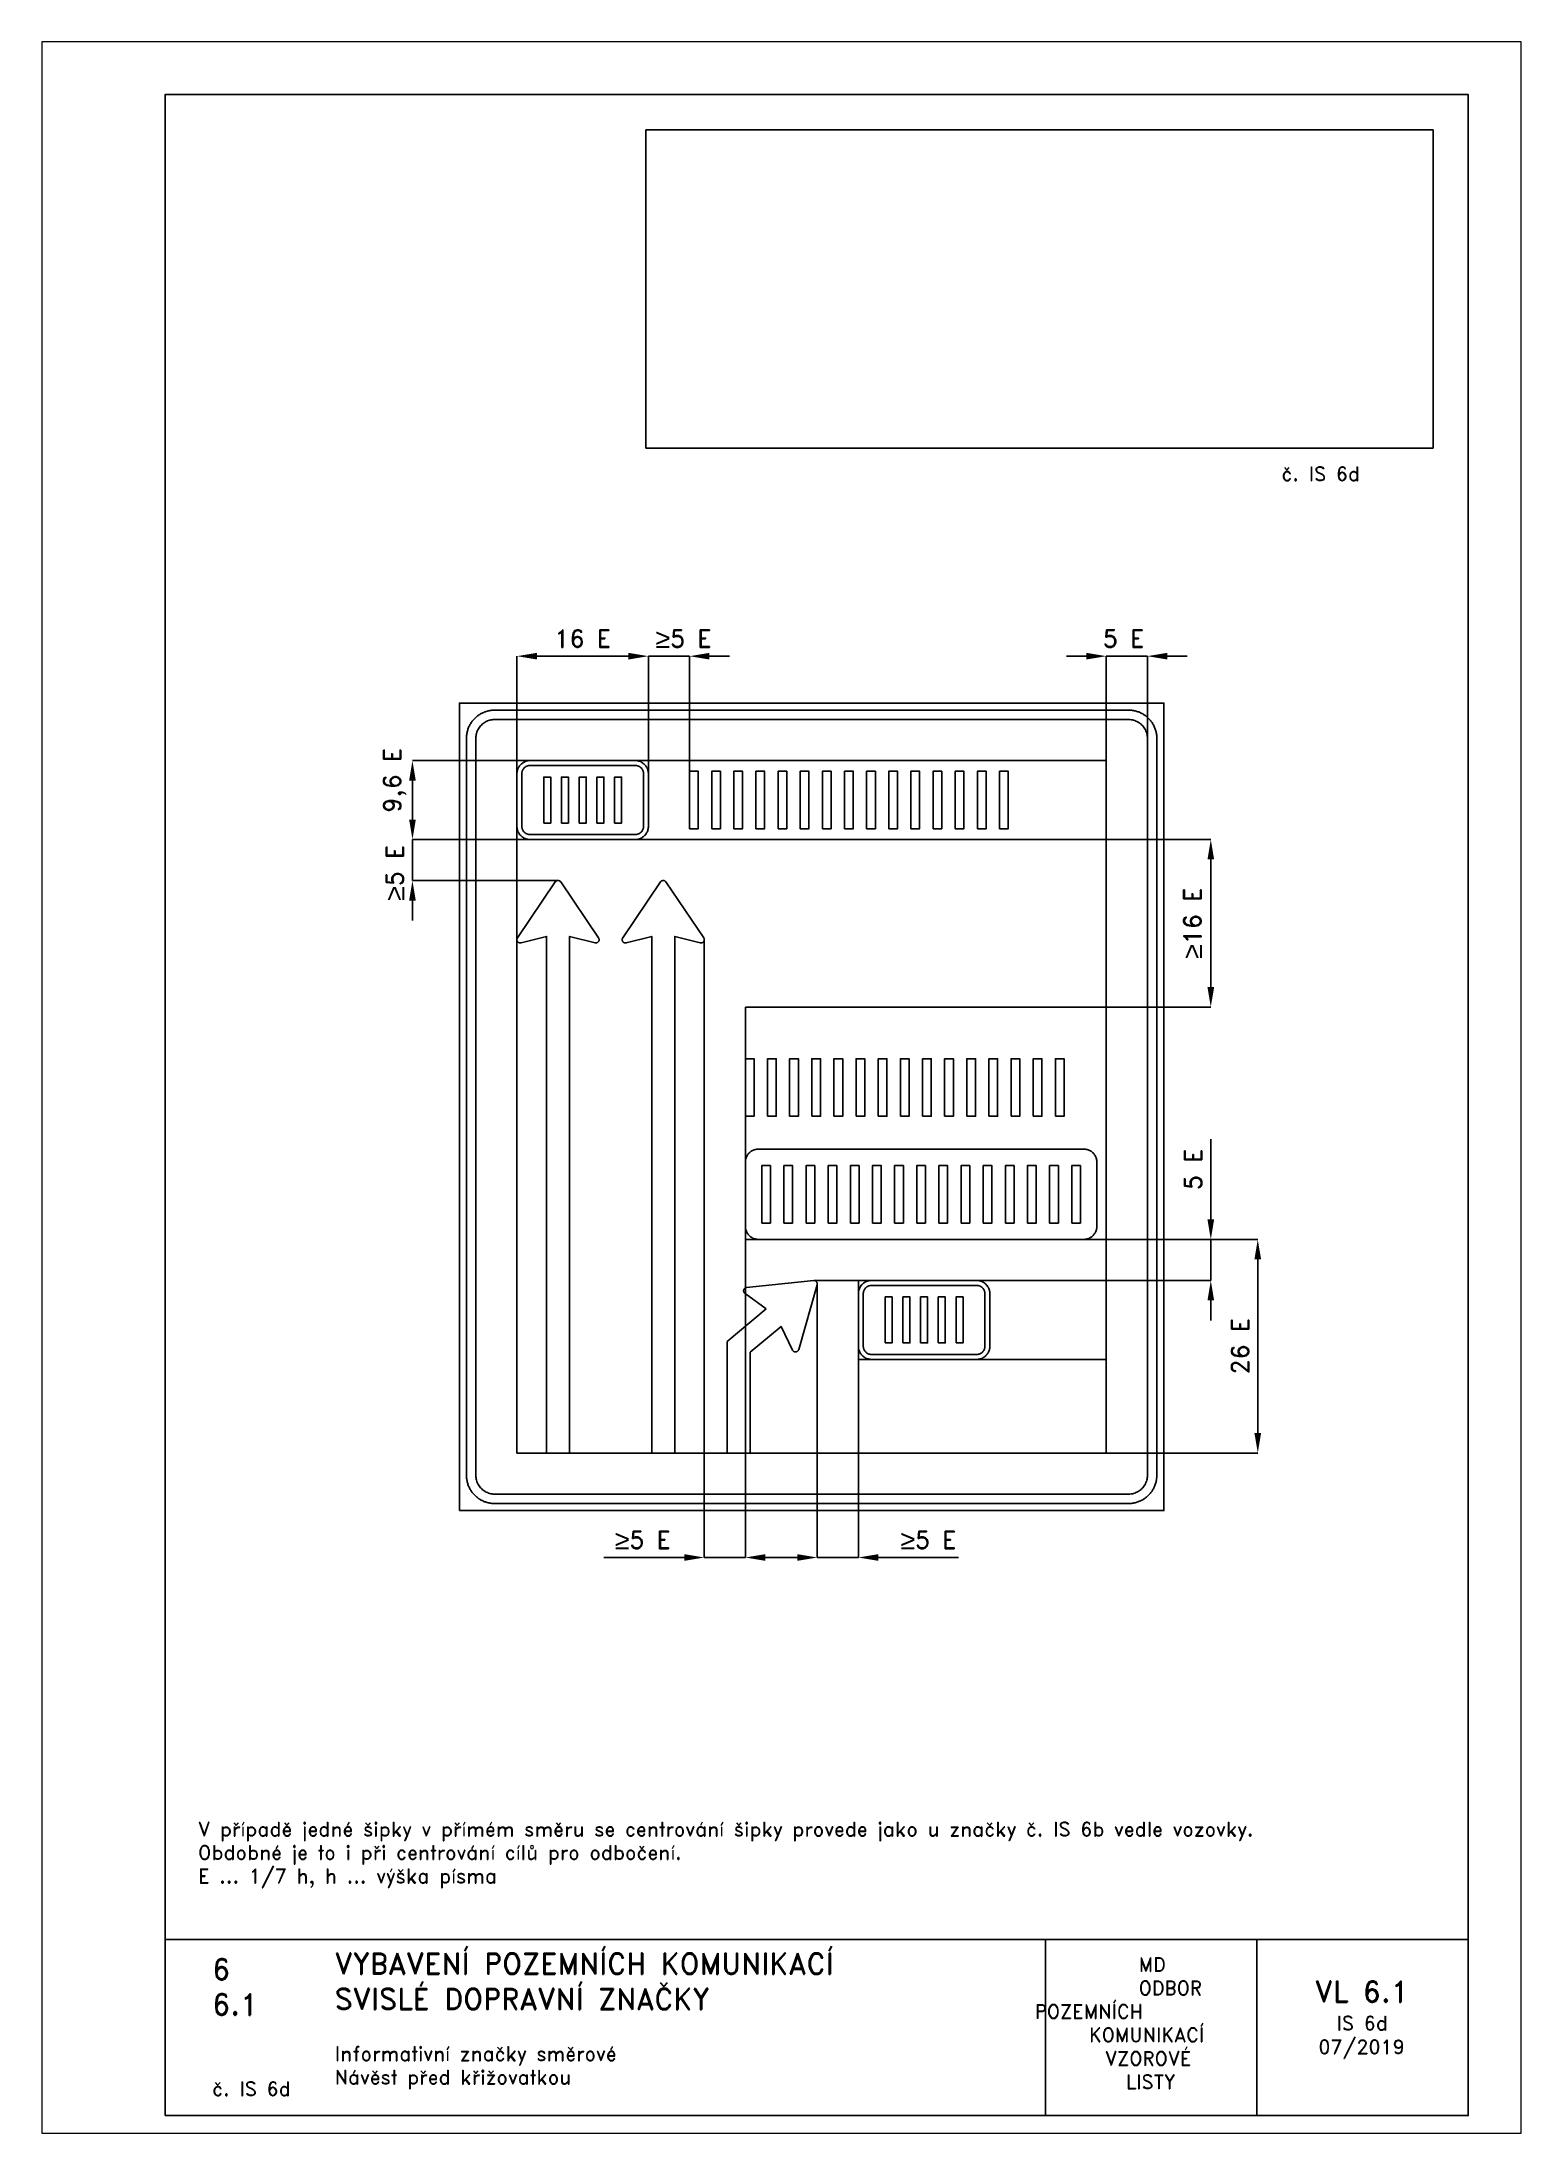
# Paper-space layout 'IS 6d' of a CAD drawing. Header units: millimetres. Extents: x 0 to 210, y 0 to 297.
# The model-space entities are those that its viewports show. They can reach past a viewport. Long polylines and large blocks are cut down to what shows.
import ezdxf

# ---------------------------------------------------------------- set-up
doc = ezdxf.new("R2010")
doc.units = ezdxf.units.MM
doc.header["$LTSCALE"] = 5
doc.linetypes.add('ČÁRKOVANÁX2', pattern=[1.5, 1, -0.5])
for name, color, linetype in [('Kóty', 2, 'Continuous'), ('Rozpiska', 7, 'Continuous'), ('Značka', 7, 'Continuous')]:
    doc.layers.add(name, color=color, linetype=linetype)
doc.layers.add('Rámeček', color=6, linetype='Continuous', plot=False)
doc.styles.get("Standard").update_dxf_attribs({"font": 'romand.shx', "height": 75})
doc.dimstyles.get("Standard").update_dxf_attribs({"dimtxt": 75, "dimasz": 85, "dimexe": 0.18, "dimexo": 0.0625, "dimgap": 37.5, "dimtad": 1, "dimdec": 0, "dimzin": 0, "dimdsep": 46, "dimtxsty": 'Standard', "dimcen": 0.09, "dimadec": 0, "dimazin": 0, "dimtfac": 1, "dimtdec": 0, "dimtofl": 0, "dimtmove": 0, "dimatfit": 3, "dimfxl": 1, "dimtolj": 1, "dimtzin": 0, "dimarcsym": 0})
picture_1 = doc.add_image_def('image1.png', size_in_pixel=(1320, 534))

psp = doc.layouts.new('IS 6d')

# ---------------------------------------------------------------- texts
at = {"layer": 'Rozpiska', "color": 7, "attachment_point": 1}
for s, width, heights, insert, char_height in [('č. IS 6d', 13.0907, [0], (175.97, 236.65), 2), ('V případě jedné šipky v přímém směru se centrování šipky provede jako u značky č. IS 6b vedle vozovky. Obdobné je to i při centrování cílů pro odbočení.{\\H1.83333x; }\\PE ... 1/7 h, h ... výška písma{\\H1.74603x; }', 175.3595, [0], (22.18, 44.19), 2), ('6', 149.0422, [0], (24.17, 24.77), 3), ('{\\C6;VYBAVENÍ POZEMNÍCH KOMUNIKACÍ\\P}SVISLÉ DOPRAVNÍ ZNAČKY{\\H1.34524x; }', 149.0422, [0], (41.56, 25.56), 3), ('\\pi14.7414;{\\C6;MD\\P\\pi2.36044;}ODBOR POZEMNÍCH{\\H1.57143x; }\\P\\pi7.69378;KOMUNIKACÍ{\\H1.5x; }\\P\\pi9.97949;{\\C6;VZOROVÉ\\H1.47619x; \\H0.67742x;\\P\\pi12.93187;LISTY\\H1.26984x; }', 33.1018, [0], (140.95, 24.95), 2), ('\\pi1.03113;{\\H1.5x;\\C6;VL 6.1\\P\\pi4.12635;\\H0.66667x;IS 6d\\H1.66666x; \\H0.6x;\\P\\pi1.5549;07/2019\\H1.80159x; }', 16.0623, [0], (179.66, 21.61), 2), ('6.1', 149.0422, [0], (24.17, 19.78), 3), ('{\\C6;Informativní značky směrové\\P}Návěst před křižovatkou{\\H1.83333x; }', 149.0422, [0], (41.56, 12.29), 2), ('{\\C6;č. IS 6d}', 18.3305, [2.67], (24.18, 7.29), 2)]:
    psp.add_mtext_dynamic_manual_height_columns(s, width=width, gutter_width=100, heights=heights, dxfattribs=dict(at, insert=insert, char_height=char_height))

msp = doc.modelspace()

# ---------------------------------------------------------------- texts
at = {"layer": 'Kóty', "char_height": 75, "attachment_point": 5}
for s, insert in [('\\A1;16 E', (849.1, 4136.9)), ('{\\fArial|b0|i0|c238|p34;\\H1.08333x;≥\\A1;\\Fromand|c238;\\H0.92308x;5 E}', (1278.7, 4136.9)), ('\\A1;5 E', (3152.9, 4136.9)), ('{\\fArial|b0|i0|c238|p34;\\H1.08333x;≥\\A1;\\Fromand|c238;\\H0.92308x;5 E}', (1105.3, 296.9)), ('{\\fArial|b0|i0|c238|p34;\\H1.08333x;≥\\A1;\\Fromand|c238;\\H0.92308x;5 E}', (2321.7, 296.9))]:
    msp.add_mtext(s, dxfattribs=dict(at, insert=insert))
at = {"layer": 'Kóty', "char_height": 75, "attachment_point": 5, "rotation": 90}
for s, insert in [('\\A1;9,6 E', (49.1, 3533.4)), ('{\\fArial|b0|i0|c238|p34;\\H1.08333x;≥\\A1;\\Fromand|c238;\\H0.92308x;5 E}', (49.1, 3138.9)), ('\\A1;5 E', (3449.1, 1875.5))]:
    msp.add_mtext(s, dxfattribs=dict(at, insert=insert))

# ---------------------------------------------------------------- blocks, each defined once
blk = doc.blocks.new('*D0')
at = {"layer": 'Defpoints', "color": 0, "transparency": 16777216}
for p in [(3079.1, 3280.9), (3079.1, 2567.2), (3524.1, 2567.2)]:
    blk.add_point(p, dxfattribs=at)
at = {"layer": 'Kóty', "color": 0, "lineweight": -2, "transparency": 16777216}
for p, q in [((3079.2, 3280.9), (3524.3, 3280.9)), ((3524.1, 3195.9), (3524.1, 2652.2)), ((3079.2, 2567.2), (3524.3, 2567.2))]:
    blk.add_line(p, q, dxfattribs=at)
at = {"layer": 'Kóty', "color": 0, "transparency": 16777216}
for points in [[(3509.9, 3195.9), (3538.3, 3195.9), (3524.1, 3280.9)], [(3509.9, 2652.2), (3538.3, 2652.2), (3524.1, 2567.2)]]:
    blk.add_solid(points, dxfattribs=at)
at = {"layer": 'Kóty', "color": 0, "transparency": 16777216, "insert": (3446, 2924), "char_height": 75, "attachment_point": 5, "rotation": 90}
blk.add_mtext('\\A1;{\\fArial|b0|i0|c238|p34;\\H1.08333x;≥}16 E', dxfattribs=at)
blk = doc.blocks.new('*D1')
at = {"layer": 'Defpoints', "color": 0, "transparency": 16777216}
for p in [(3079.1, 1576.9), (3079.1, 666.9), (3724.1, 666.9)]:
    blk.add_point(p, dxfattribs=at)
at = {"layer": 'Kóty', "color": 0, "lineweight": -2, "transparency": 16777216}
for p, q in [((3079.2, 1576.9), (3724.3, 1576.9)), ((3724.1, 1491.9), (3724.1, 751.9)), ((3079.2, 666.9), (3724.3, 666.9))]:
    blk.add_line(p, q, dxfattribs=at)
at = {"layer": 'Kóty', "color": 0, "transparency": 16777216}
for points in [[(3709.9, 1491.9), (3738.3, 1491.9), (3724.1, 1576.9)], [(3709.9, 751.9), (3738.3, 751.9), (3724.1, 666.9)]]:
    blk.add_solid(points, dxfattribs=at)
at = {"layer": 'Kóty', "color": 0, "transparency": 16777216, "insert": (3649.1, 1121.9), "char_height": 75, "attachment_point": 5, "rotation": 90}
blk.add_mtext('\\A1;26 E', dxfattribs=at)

# ---------------------------------------------------------------- dimensions: what is measured, and where the dimension line sits
at = {"layer": 'Kóty'}
for base, p1, p2, text, picture, middle in [((3524.1, 2567.2), (3079.1, 3280.9), (3079.1, 2567.2), '{\\fArial|b0|i0|c238|p34;\\H1.08333x;≥}16 E', '*D0', (3446, 2924)), ((3724.1, 666.9), (3079.1, 1576.9), (3079.1, 666.9), '26 E', '*D1', (3649.1, 1121.9))]:
    dim = msp.add_linear_dim(base=base, p1=p1, p2=p2, angle=90, text=text, dimstyle='Standard', dxfattribs=at)
    dim.commit()
    dim.dimension.update_dxf_attribs({"geometry": picture, "text_midpoint": middle})

# ---------------------------------------------------------------- linework, layer by layer
at = {"layer": 'Kóty'}
for p, q in [((569.1, 3617), (569.1, 4062.1)), ((569.1, 3534.7), (569.1, 4062.1)), ((654.1, 4061.9), (739.1, 4061.9)), ((654.1, 4061.9), (1044.1, 4061.9)), ((1044.1, 4061.9), (959.1, 4061.9)), ((1129.1, 3541.2), (1129.1, 4062.1)), ((1129.1, 3534.7), (1129.1, 4062.1)), ((1304.1, 3541.2), (1304.1, 4062.1)), ((1474.1, 4061.9), (1389.1, 4061.9)), ((2909.1, 4061.9), (2994.1, 4061.9)), ((3079.1, 3617), (3079.1, 4062.1)), ((3254.1, 3659), (3254.1, 4062.1)), ((3339.1, 4061.9), (3424.1, 4061.9)), ((652.8, 3616.9), (123.9, 3616.9)), ((124.1, 3365.9), (124.1, 3531.9)), ((124.1, 3450.9), (124.1, 3365.9)), ((652.8, 3280.9), (123.9, 3280.9)), ((652.8, 3280.9), (123.9, 3280.9)), ((745.7, 3105.7), (123.9, 3105.5)), ((124.1, 3020.5), (124.1, 2935.5)), ((1366.9, 2852), (1366.9, 221.7)), ((3524.1, 1661.9), (3524.1, 2004.1)), ((1541.9, 1668.5), (1541.9, 221.7)), ((3079.2, 1576.9), (3524.3, 1576.9)), ((1838.3, 1401.4), (3524.3, 1401.9)), ((1848.4, 1387.8), (1848.4, 221.7)), ((3524.1, 1316.9), (3524.1, 1231.9)), ((2023.1, 1065.8), (2023.1, 221.7)), ((1281.9, 221.9), (939.8, 221.9)), ((1626.9, 221.9), (1711.9, 221.9)), ((1763.4, 221.9), (1678.4, 221.9)), ((2108.1, 221.9), (2450.3, 221.9))]:
    msp.add_line(p, q, dxfattribs=at)
for points in [[(1129.1, 4061.9), (1304.1, 4061.9)], [(3079.1, 4061.9), (3254.1, 4061.9)], [(124.1, 3105.5), (124.1, 3280.9)], [(3524.1, 1401.9), (3524.1, 1576.9)], [(1366.9, 221.9), (1541.9, 221.9)], [(1848.4, 221.9), (2023.1, 221.9)]]:
    msp.add_lwpolyline(points, dxfattribs=at)
for points in [[(654.1, 4076.1), (654.1, 4047.7), (569.1, 4061.9)], [(654.1, 4076.1), (654.1, 4047.7), (569.1, 4061.9)], [(1044.1, 4076.1), (1044.1, 4047.7), (1129.1, 4061.9)], [(1044.1, 4076.1), (1044.1, 4047.7), (1129.1, 4061.9)], [(1389.1, 4076.1), (1389.1, 4047.7), (1304.1, 4061.9)], [(2994.1, 4076.1), (2994.1, 4047.7), (3079.1, 4061.9)], [(3339.1, 4076.1), (3339.1, 4047.7), (3254.1, 4061.9)], [(109.9, 3531.9), (138.3, 3531.9), (124.1, 3616.9)], [(109.9, 3365.9), (138.3, 3365.9), (124.1, 3280.9)], [(109.9, 3365.9), (138.3, 3365.9), (124.1, 3280.9)], [(109.9, 3020.5), (138.3, 3020.5), (124.1, 3105.5)], [(3509.9, 1661.9), (3538.3, 1661.9), (3524.1, 1576.9)], [(3509.9, 1316.9), (3538.3, 1316.9), (3524.1, 1401.9)], [(1281.9, 236.1), (1281.9, 207.7), (1366.9, 221.9)], [(1626.9, 236.1), (1626.9, 207.7), (1541.9, 221.9)], [(1763.4, 236.1), (1763.4, 207.7), (1848.4, 221.9)], [(2108.1, 236.1), (2108.1, 207.7), (2023.1, 221.9)]]:
    msp.add_solid(points, dxfattribs=at)
at = {"layer": 'Značka', "color": 5}
for points in [[(324.1, 421.9), (324.1, 3861.9), (3324.1, 3861.9), (3324.1, 421.9), (324.1, 421.9)], [(1304.1, 3326.4), (1304.1, 3571.4), (1341.2, 3571.4), (1341.2, 3326.4), (1304.1, 3326.4)], [(1398.4, 3326.4), (1398.4, 3571.4), (1435.5, 3571.4), (1435.5, 3326.4), (1398.4, 3326.4)], [(1492.7, 3326.4), (1492.7, 3571.4), (1529.8, 3571.4), (1529.8, 3326.4), (1492.7, 3326.4)], [(1587, 3326.4), (1587, 3571.4), (1624.1, 3571.4), (1624.1, 3326.4), (1587, 3326.4)], [(1681.3, 3326.4), (1681.3, 3571.4), (1718.4, 3571.4), (1718.4, 3326.4), (1681.3, 3326.4)], [(1775.6, 3326.4), (1775.6, 3571.4), (1812.7, 3571.4), (1812.7, 3326.4), (1775.6, 3326.4)], [(1869.9, 3326.4), (1869.9, 3571.4), (1907, 3571.4), (1907, 3326.4), (1869.9, 3326.4)], [(1964.2, 3326.4), (1964.2, 3571.4), (2001.3, 3571.4), (2001.3, 3326.4), (1964.2, 3326.4)], [(2058.5, 3326.4), (2058.5, 3571.4), (2095.6, 3571.4), (2095.6, 3326.4), (2058.5, 3326.4)], [(2152.8, 3326.4), (2152.8, 3571.4), (2189.9, 3571.4), (2189.9, 3326.4), (2152.8, 3326.4)], [(2247.1, 3326.4), (2247.1, 3571.4), (2284.2, 3571.4), (2284.2, 3326.4), (2247.1, 3326.4)], [(2341.4, 3326.4), (2341.4, 3571.4), (2378.5, 3571.4), (2378.5, 3326.4), (2341.4, 3326.4)], [(2435.7, 3326.4), (2435.7, 3571.4), (2472.8, 3571.4), (2472.8, 3326.4), (2435.7, 3326.4)], [(2530, 3326.4), (2530, 3571.4), (2567.1, 3571.4), (2567.1, 3326.4), (2530, 3326.4)], [(2624.3, 3326.4), (2624.3, 3571.4), (2661.4, 3571.4), (2661.4, 3326.4), (2624.3, 3326.4)], [(683.4, 3350.9), (683.4, 3546.9), (713.1, 3546.9), (713.1, 3350.9), (683.4, 3350.9)], [(758.8, 3350.9), (758.8, 3546.9), (788.5, 3546.9), (788.5, 3350.9), (758.8, 3350.9)], [(834.2, 3350.9), (834.2, 3546.9), (864, 3546.9), (864, 3350.9), (834.2, 3350.9)], [(909.7, 3350.9), (909.7, 3546.9), (939.4, 3546.9), (939.4, 3350.9), (909.7, 3350.9)], [(985.1, 3350.9), (985.1, 3546.9), (1014.8, 3546.9), (1014.8, 3350.9), (985.1, 3350.9)], [(1541.9, 2101.9), (1541.9, 2346.9), (1579.1, 2346.9), (1579.1, 2101.9), (1541.9, 2101.9)], [(1636.2, 2101.9), (1636.2, 2346.9), (1673.4, 2346.9), (1673.4, 2101.9), (1636.2, 2101.9)], [(1730.5, 2101.9), (1730.5, 2346.9), (1767.7, 2346.9), (1767.7, 2101.9), (1730.5, 2101.9)], [(1824.8, 2101.9), (1824.8, 2346.9), (1862, 2346.9), (1862, 2101.9), (1824.8, 2101.9)], [(1919.1, 2101.9), (1919.1, 2346.9), (1956.3, 2346.9), (1956.3, 2101.9), (1919.1, 2101.9)], [(2013.4, 2101.9), (2013.4, 2346.9), (2050.6, 2346.9), (2050.6, 2101.9), (2013.4, 2101.9)], [(2107.7, 2101.9), (2107.7, 2346.9), (2144.9, 2346.9), (2144.9, 2101.9), (2107.7, 2101.9)], [(2202, 2101.9), (2202, 2346.9), (2239.2, 2346.9), (2239.2, 2101.9), (2202, 2101.9)], [(2296.3, 2101.9), (2296.3, 2346.9), (2333.5, 2346.9), (2333.5, 2101.9), (2296.3, 2101.9)], [(2390.6, 2101.9), (2390.6, 2346.9), (2427.8, 2346.9), (2427.8, 2101.9), (2390.6, 2101.9)], [(2484.9, 2101.9), (2484.9, 2346.9), (2522.1, 2346.9), (2522.1, 2101.9), (2484.9, 2101.9)], [(2579.2, 2101.9), (2579.2, 2346.9), (2616.4, 2346.9), (2616.4, 2101.9), (2579.2, 2101.9)], [(2673.5, 2101.9), (2673.5, 2346.9), (2710.7, 2346.9), (2710.7, 2101.9), (2673.5, 2101.9)], [(2767.8, 2101.9), (2767.8, 2346.9), (2805, 2346.9), (2805, 2101.9), (2767.8, 2101.9)], [(2862.1, 2101.9), (2862.1, 2346.9), (2899.3, 2346.9), (2899.3, 2101.9), (2862.1, 2101.9)], [(2137.4, 1135.9), (2137.4, 1331.9), (2167.1, 1331.9), (2167.1, 1135.9), (2137.4, 1135.9)], [(2212.8, 1135.9), (2212.8, 1331.9), (2242.5, 1331.9), (2242.5, 1135.9), (2212.8, 1135.9)], [(2288.3, 1135.9), (2288.3, 1331.9), (2318, 1331.9), (2318, 1135.9), (2288.3, 1135.9)], [(2363.7, 1135.9), (2363.7, 1331.9), (2393.4, 1331.9), (2393.4, 1135.9), (2363.7, 1135.9)], [(2439.1, 1135.9), (2439.1, 1331.9), (2468.8, 1331.9), (2468.8, 1135.9), (2439.1, 1135.9)]]:
    msp.add_lwpolyline(points, dxfattribs=at)
for points in [[(474.1, 451.9), (473.6, 451.9), (473.2, 451.9, -0.03218), (457.7, 453, -0.035443), (442.4, 456.2, -0.036267), (427.7, 461.1, -0.03442), (413.8, 468.1, -0.033721), (400.9, 476.8, -0.034085), (389.2, 487.1, -0.034209), (379, 498.7, -0.034229), (370.3, 511.6, -0.034044), (363.4, 525.5, -0.033412), (358.4, 540.2, -0.034127), (355.1, 555.5, -0.036745), (354.1, 571), (354.1, 571.4), (354.1, 571.9), (354.1, 3711.9), (354.1, 3712.4), (354.1, 3712.9, -0.032181), (355.2, 3728.4, -0.035446), (358.4, 3743.6, -0.036271), (363.3, 3758.3, -0.034414), (370.3, 3772.2, -0.033711), (379, 3785.1, -0.034082), (389.2, 3796.8, -0.03421), (400.9, 3807.1, -0.034229), (413.8, 3815.7, -0.034026), (427.7, 3822.6, -0.033416), (442.4, 3827.7, -0.034113), (457.7, 3830.9, -0.036749), (473.2, 3831.9), (473.6, 3831.9), (474.1, 3831.9), (3174.1, 3831.9), (3174.6, 3831.9), (3175, 3831.9, -0.03218), (3190.5, 3830.8, -0.035459), (3205.8, 3827.7, -0.036272), (3220.5, 3822.7, -0.034417), (3234.4, 3815.7, -0.03372), (3247.3, 3807.1, -0.034076), (3259, 3796.8, -0.034204), (3269.3, 3785.1, -0.034215), (3277.9, 3772.2, -0.03402), (3284.8, 3758.3, -0.033415), (3289.9, 3743.6, -0.034111), (3293.1, 3728.3, -0.036748), (3294.1, 3712.9), (3294.1, 3712.4), (3294.1, 3711.9), (3294.1, 571.9), (3294.1, 571.4), (3294.1, 571, -0.032179), (3293, 555.5, -0.035457), (3289.9, 540.2, -0.036267), (3284.9, 525.5, -0.034424), (3277.9, 511.6, -0.033731), (3269.2, 498.7, -0.034079), (3259, 487.1, -0.034202), (3247.3, 476.8, -0.034215), (3234.4, 468.1, -0.034038), (3220.5, 461.2, -0.033411), (3205.8, 456.2, -0.034125), (3190.5, 452.9, -0.036744), (3175, 451.9), (3174.6, 451.9), (3174.1, 451.9), (474.1, 451.9)], [(474.1, 491.9), (3174.1, 491.9), (3174.4, 491.9), (3174.7, 491.9, 0.032178), (3185.1, 492.6, 0.035444), (3195.2, 494.7, 0.036267), (3205, 498.1, 0.034422), (3214.3, 502.7, 0.033731), (3222.9, 508.5, 0.034071), (3230.7, 515.3, 0.034205), (3237.5, 523.1, 0.034223), (3243.3, 531.7, 0.034048), (3247.9, 541, 0.033416), (3251.3, 550.8, 0.034152), (3253.4, 561, 0.036741), (3254.1, 571.3), (3254.1, 571.6), (3254.1, 571.9), (3254.1, 3711.9), (3254.1, 3712.2), (3254.1, 3712.5, 0.032177), (3253.4, 3722.9, 0.035443), (3251.3, 3733, 0.036259), (3248, 3742.8, 0.034425), (3243.3, 3752.1, 0.033741), (3237.5, 3760.7, 0.034066), (3230.7, 3768.5, 0.034182), (3222.9, 3775.3, 0.034226), (3214.3, 3781.1, 0.034056), (3205, 3785.7, 0.033425), (3195.2, 3789.1, 0.034151), (3185.1, 3791.2, 0.036743), (3174.7, 3791.9), (3174.4, 3791.9), (3174.1, 3791.9), (474.1, 3791.9), (473.8, 3791.9), (473.5, 3791.9, 0.032179), (463.1, 3791.2, 0.035442), (453, 3789.1, 0.03626), (443.2, 3785.8, 0.034424), (433.9, 3781.1, 0.033731), (425.3, 3775.3, 0.034079), (417.5, 3768.5, 0.034187), (410.7, 3760.7, 0.034232), (404.9, 3752.1, 0.034052), (400.3, 3742.8, 0.03342), (396.9, 3733, 0.034126), (394.8, 3722.9, 0.036746), (394.1, 3712.5), (394.1, 3712.2), (394.1, 3711.9), (394.1, 571.9), (394.1, 571.6), (394.1, 571.3, 0.03218), (394.8, 561, 0.035443), (396.9, 550.8, 0.036267), (400.3, 541, 0.03442), (404.9, 531.7, 0.033721), (410.7, 523.1, 0.034085), (417.5, 515.3, 0.03421), (425.3, 508.5, 0.034229), (433.9, 502.7, 0.034044), (443.2, 498.1, 0.033411), (453, 494.7, 0.034128), (463.1, 492.6, 0.036745), (473.5, 491.9), (473.8, 491.9), (474.1, 491.9)], [(625.1, 3280.9), (624.9, 3280.9), (624.7, 3280.9), (617.4, 3281.4, -0.035449), (610.3, 3282.9, -0.036245), (603.5, 3285.2, -0.034408), (597, 3288.5, -0.033671), (590.9, 3292.5, -0.034085), (585.5, 3297.3, -0.034219), (580.7, 3302.8, -0.034205), (576.7, 3308.8, -0.034027), (573.4, 3315.3, -0.03341), (571.1, 3322.1, -0.034124), (569.6, 3329.2, -0.03674), (569.1, 3336.5), (569.1, 3336.7), (569.1, 3336.9), (569.1, 3560.9), (569.1, 3561.1), (569.1, 3561.4, -0.032182), (569.6, 3568.6, -0.035442), (571.1, 3575.7, -0.036264), (573.4, 3582.6, -0.034401), (576.7, 3589, -0.033712), (580.7, 3595.1, -0.034105), (585.5, 3600.5, -0.034249), (590.9, 3605.3, -0.034233), (597, 3609.3), (603.5, 3612.6), (610.3, 3614.9), (617.4, 3616.4), (624.7, 3616.9), (624.9, 3616.9), (625.1, 3616.9), (1073.1, 3616.9), (1073.3, 3616.9), (1073.5, 3616.9), (1080.8, 3616.4, -0.035449), (1087.9, 3614.9, -0.036239), (1094.8, 3612.6, -0.034401), (1101.2, 3609.3, -0.033664), (1107.3, 3605.3, -0.034094), (1112.7, 3600.5, -0.034225), (1117.5, 3595.1, -0.034215), (1121.5, 3589, -0.034025), (1124.8, 3582.6, -0.03341), (1127.1, 3575.7, -0.034121), (1128.6, 3568.6, -0.036742), (1129.1, 3561.4), (1129.1, 3561.1), (1129.1, 3560.9), (1129.1, 3336.9), (1129.1, 3336.7), (1129.1, 3336.5, -0.032182), (1128.6, 3329.2, -0.035446), (1127.1, 3322.1, -0.036254), (1124.8, 3315.3, -0.034393), (1121.5, 3308.8, -0.033716), (1117.5, 3302.8, -0.034118), (1112.7, 3297.3, -0.034246), (1107.3, 3292.5, -0.034231), (1101.2, 3288.5, -0.034044), (1094.7, 3285.2, -0.033421), (1087.9, 3282.9, -0.034113), (1080.8, 3281.4, -0.036744), (1073.5, 3280.9), (1073.3, 3280.9), (1073.1, 3280.9), (625.1, 3280.9)], [(625.1, 3301.9), (1073.1, 3301.9), (1073.2, 3301.9), (1073.4, 3301.9), (1077.9, 3302.2), (1082.3, 3303.2), (1086.6, 3304.6), (1090.7, 3306.7), (1094.5, 3309.2), (1097.9, 3312.2, 0.034211), (1100.9, 3315.6, 0.034219), (1103.4, 3319.3, 0.034027), (1105.4, 3323.4, 0.033439), (1106.9, 3327.7, 0.034117), (1107.8, 3332.1, 0.036758), (1108.1, 3336.6), (1108.1, 3336.8), (1108.1, 3336.9), (1108.1, 3560.9), (1108.1, 3561.1), (1108.1, 3561.2, 0.032195), (1107.8, 3565.7, 0.035455), (1106.9, 3570.2, 0.036245), (1105.4, 3574.4, 0.034419), (1103.4, 3578.5, 0.033727), (1100.9, 3582.3), (1097.9, 3585.7), (1094.5, 3588.7), (1090.7, 3591.2), (1086.6, 3593.2), (1082.3, 3594.7), (1077.9, 3595.6), (1073.4, 3595.9), (1073.2, 3595.9), (1073.1, 3595.9), (625.1, 3595.9), (625, 3595.9), (624.8, 3595.9), (620.3, 3595.6), (615.9, 3594.7), (611.6, 3593.2), (607.5, 3591.2), (603.8, 3588.7), (600.4, 3585.7), (597.3, 3582.3), (594.8, 3578.5, 0.034034), (592.8, 3574.4, 0.033426), (591.3, 3570.2, 0.034124), (590.4, 3565.7, 0.036745), (590.1, 3561.2), (590.1, 3561.1), (590.1, 3560.9), (590.1, 3336.9), (590.1, 3336.8), (590.1, 3336.6, 0.032182), (590.4, 3332.1, 0.035448), (591.3, 3327.7, 0.036258), (592.8, 3323.4, 0.034413), (594.8, 3319.3, 0.033715), (597.4, 3315.6), (600.4, 3312.2), (603.8, 3309.2), (607.5, 3306.7), (611.6, 3304.6), (615.9, 3303.2), (620.3, 3302.2), (624.8, 3301.9), (625, 3301.9), (625.1, 3301.9)], [(793, 666.9), (793, 2867.9), (901.6, 2840.3), (902.2, 2840.2), (902.9, 2840.1), (905.6, 2839.9), (908.3, 2840.3, 0.064184), (911.4, 2841.4, 0.064114), (914.2, 2843.4, 0.064007), (916.5, 2845.9, 0.063874), (918.1, 2848.8, 0.063523), (918.9, 2852.1, 0.062345), (918.9, 2855.5, 0.051614), (918.4, 2858.1, 0.056313), (917.3, 2860.6), (917, 2861.2), (916.6, 2861.8), (755.6, 3099.8), (755.2, 3100.3), (754.8, 3100.9), (752.9, 3102.8), (750.6, 3104.3, 0.064798), (747.4, 3105.5), (744, 3105.9), (740.6, 3105.5), (737.5, 3104.3), (735.1, 3102.8), (733.2, 3100.9), (732.8, 3100.3), (732.4, 3099.8), (571.4, 2861.8), (571.1, 2861.2), (570.7, 2860.6, 0.051429), (569.6, 2858.1, 0.051563), (569.1, 2855.5, 0.064174), (569.1, 2852.1, 0.064153), (570, 2848.8, 0.06396), (571.5, 2845.9, 0.063812), (573.8, 2843.4, 0.06348), (576.6, 2841.5, 0.062374), (579.8, 2840.3), (582.5, 2839.9), (585.1, 2840.1), (585.8, 2840.2), (586.5, 2840.3), (695, 2867.9), (695, 666.9), (793, 666.9)], [(1241, 666.9), (1241, 2867.9), (1349.6, 2840.3), (1350.2, 2840.2), (1350.9, 2840.1), (1353.6, 2839.9), (1356.3, 2840.3, 0.064189), (1359.4, 2841.4, 0.064094), (1362.2, 2843.4, 0.064007), (1364.5, 2845.9, 0.063906), (1366.1, 2848.8, 0.063523), (1366.9, 2852.1, 0.0624), (1366.9, 2855.5, 0.051592), (1366.4, 2858.1, 0.056292), (1365.3, 2860.6), (1365, 2861.2), (1364.6, 2861.8), (1203.6, 3099.8), (1203.2, 3100.3), (1202.8, 3100.9, 0.052029), (1200.9, 3102.8), (1198.6, 3104.3, 0.064793), (1195.4, 3105.5, 0.065005), (1192, 3105.9, 0.064751), (1188.6, 3105.5, 0.06312), (1185.5, 3104.3), (1183.1, 3102.8, 0.056964), (1181.2, 3100.9), (1180.8, 3100.3), (1180.4, 3099.8), (1019.4, 2861.8), (1019.1, 2861.2), (1018.7, 2860.6, 0.051434), (1017.6, 2858.1, 0.051557), (1017.1, 2855.5, 0.064183), (1017.1, 2852.1, 0.064153), (1018, 2848.8, 0.06396), (1019.5, 2845.9, 0.063825), (1021.8, 2843.4, 0.06347), (1024.6, 2841.5, 0.062369), (1027.8, 2840.3), (1030.5, 2839.9), (1033.1, 2840.1), (1033.8, 2840.2), (1034.5, 2840.3), (1143, 2867.9), (1143, 666.9), (1241, 666.9)], [(1631.2, 1281.5), (1465, 1142), (1465, 666.9), (1563, 666.9), (1563, 1096.3), (1694.2, 1206.4), (1742.9, 1105.5), (1743.2, 1104.9), (1743.5, 1104.3, 0.05147), (1745.1, 1102.2, 0.051608), (1747.2, 1100.4, 0.064166), (1750.1, 1098.7, 0.06411), (1753.3, 1097.8, 0.064007), (1756.7, 1097.6, 0.063864), (1760, 1098.3, 0.063544), (1763.1, 1099.8, 0.062373), (1765.7, 1101.9, 0.051632), (1767.3, 1104.1, 0.056316), (1768.5, 1106.5), (1768.8, 1107.1), (1769, 1107.8), (1847.8, 1384.1), (1848, 1384.7), (1848.1, 1385.4, 0.052013), (1848.4, 1388.1, 0.052085), (1848, 1390.8, 0.064851), (1846.9, 1394.1, 0.065055), (1845.1, 1396.9, 0.064742), (1842.6, 1399.2, 0.063136), (1839.6, 1400.9, 0.052119), (1837, 1401.7, 0.056918), (1834.3, 1401.9, 0.011361), (1833.6, 1401.9, 0.003846), (1832.9, 1401.8), (1547.1, 1372.2, 0.003271), (1546.4, 1372.1, 0.009768), (1545.8, 1372, 0.051446), (1543.2, 1371.2, 0.051572), (1540.8, 1369.9, 0.064142), (1538.2, 1367.8, 0.064107), (1536.3, 1365, 0.06401), (1535, 1361.9, 0.063853), (1534.5, 1358.5, 0.063512), (1534.9, 1355.2, 0.062355), (1536, 1352, 0.051621), (1537.4, 1349.7, 0.056299), (1539.3, 1347.7), (1539.8, 1347.3), (1540.4, 1346.9), (1631.2, 1281.5)], [(2079.1, 1065.9), (2078.9, 1065.9), (2078.7, 1065.9, -0.032179), (2071.4, 1066.4, -0.035446), (2064.3, 1067.9, -0.036268), (2057.5, 1070.2, -0.034416), (2051, 1073.5, -0.033725), (2045, 1077.5, -0.034083), (2039.5, 1082.3, -0.034221), (2034.7, 1087.7, -0.034236), (2030.7, 1093.8, -0.034048), (2027.4, 1100.3, -0.033424), (2025.1, 1107.1, -0.034133), (2023.6, 1114.2, -0.036745), (2023.1, 1121.5), (2023.1, 1121.7), (2023.1, 1121.9), (2023.1, 1345.9), (2023.1, 1346.1), (2023.1, 1346.4, -0.032202), (2023.6, 1353.6, -0.035448), (2025.1, 1360.7, -0.03626), (2027.4, 1367.6, -0.034423), (2030.7, 1374, -0.033716), (2034.7, 1380.1, -0.034082), (2039.5, 1385.5, -0.034203), (2044.9, 1390.3, -0.034224), (2051, 1394.3, -0.034033), (2057.5, 1397.6, -0.033408), (2064.3, 1399.9, -0.034124), (2071.4, 1401.4, -0.036744), (2078.7, 1401.9), (2078.9, 1401.9), (2079.1, 1401.9), (2527.1, 1401.9), (2527.3, 1401.9), (2527.6, 1401.9, -0.032177), (2534.8, 1401.4, -0.035446), (2541.9, 1399.9, -0.036282), (2548.8, 1397.6, -0.034423), (2555.2, 1394.3, -0.033727), (2561.3, 1390.3, -0.034067), (2566.7, 1385.5, -0.034196), (2571.5, 1380.1, -0.03426), (2575.5, 1374, -0.034074), (2578.8, 1367.6, -0.033421), (2581.1, 1360.7, -0.034116), (2582.6, 1353.6, -0.036744), (2583.1, 1346.4), (2583.1, 1346.1), (2583.1, 1345.9), (2583.1, 1121.9), (2583.1, 1121.7), (2583.1, 1121.5, -0.032186), (2582.6, 1114.2, -0.035451), (2581.1, 1107.1, -0.036276), (2578.8, 1100.3, -0.034468), (2575.5, 1093.8, -0.033725), (2571.5, 1087.7, -0.03412), (2566.7, 1082.3, -0.034225), (2561.3, 1077.5, -0.034219), (2555.2, 1073.5, -0.034056), (2548.8, 1070.2, -0.033422), (2541.9, 1067.9, -0.034127), (2534.8, 1066.4, -0.036746), (2527.6, 1065.9), (2527.3, 1065.9), (2527.1, 1065.9), (2079.1, 1065.9)], [(2079.1, 1065.9), (2078.9, 1065.9), (2078.7, 1065.9, -0.032179), (2071.4, 1066.4, -0.035446), (2064.3, 1067.9, -0.036268), (2057.5, 1070.2, -0.034416), (2051, 1073.5, -0.033725), (2045, 1077.5, -0.034083), (2039.5, 1082.3, -0.034221), (2034.7, 1087.7, -0.034236), (2030.7, 1093.8, -0.034048), (2027.4, 1100.3, -0.033424), (2025.1, 1107.1, -0.034133), (2023.6, 1114.2, -0.036745), (2023.1, 1121.5), (2023.1, 1121.7), (2023.1, 1121.9), (2023.1, 1345.9), (2023.1, 1346.1), (2023.1, 1346.4, -0.032202), (2023.6, 1353.6, -0.035448), (2025.1, 1360.7, -0.03626), (2027.4, 1367.6, -0.034423), (2030.7, 1374, -0.033716), (2034.7, 1380.1, -0.034082), (2039.5, 1385.5, -0.034203), (2044.9, 1390.3, -0.034224), (2051, 1394.3, -0.034033), (2057.5, 1397.6, -0.033408), (2064.3, 1399.9, -0.034124), (2071.4, 1401.4, -0.036744), (2078.7, 1401.9), (2078.9, 1401.9), (2079.1, 1401.9), (2527.1, 1401.9), (2527.3, 1401.9), (2527.6, 1401.9, -0.032177), (2534.8, 1401.4, -0.035446), (2541.9, 1399.9, -0.036282), (2548.8, 1397.6, -0.034423), (2555.2, 1394.3, -0.033727), (2561.3, 1390.3, -0.034067), (2566.7, 1385.5, -0.034196), (2571.5, 1380.1, -0.03426), (2575.5, 1374, -0.034074), (2578.8, 1367.6, -0.033421), (2581.1, 1360.7, -0.034116), (2582.6, 1353.6, -0.036744), (2583.1, 1346.4), (2583.1, 1346.1), (2583.1, 1345.9), (2583.1, 1121.9), (2583.1, 1121.7), (2583.1, 1121.5, -0.032186), (2582.6, 1114.2, -0.035451), (2581.1, 1107.1, -0.036276), (2578.8, 1100.3, -0.034468), (2575.5, 1093.8, -0.033725), (2571.5, 1087.7, -0.03412), (2566.7, 1082.3, -0.034225), (2561.3, 1077.5, -0.034219), (2555.2, 1073.5, -0.034056), (2548.8, 1070.2, -0.033422), (2541.9, 1067.9, -0.034127), (2534.8, 1066.4, -0.036746), (2527.6, 1065.9), (2527.3, 1065.9), (2527.1, 1065.9), (2079.1, 1065.9)], [(2079.1, 1086.9), (2527.1, 1086.9), (2527.3, 1086.9), (2527.4, 1086.9, 0.032161), (2531.9, 1087.2, 0.035407), (2536.3, 1088.2, 0.036264), (2540.6, 1089.6, 0.034441), (2544.7, 1091.6, 0.033709), (2548.5, 1094.2, 0.034067), (2551.9, 1097.2, 0.034222), (2554.9, 1100.6, 0.034267), (2557.4, 1104.3, 0.034064), (2559.4, 1108.4, 0.033433), (2560.9, 1112.7, 0.034178), (2561.8, 1117.1, 0.036731), (2562.1, 1121.6), (2562.1, 1121.8), (2562.1, 1121.9), (2562.1, 1345.9), (2562.1, 1346), (2562.1, 1346.2, 0.032138), (2561.8, 1350.7, 0.035395), (2560.9, 1355.1, 0.036224), (2559.4, 1359.4, 0.034419), (2557.4, 1363.5, 0.033693), (2554.9, 1367.3, 0.034074), (2551.9, 1370.7, 0.034201), (2548.5, 1373.7, 0.034219), (2544.7, 1376.2, 0.034051), (2540.6, 1378.2, 0.033404), (2536.3, 1379.7, 0.03414), (2531.9, 1380.6, 0.03673), (2527.4, 1380.9), (2527.3, 1380.9), (2527.1, 1380.9), (2079.1, 1380.9), (2079, 1380.9), (2078.8, 1380.9, 0.032179), (2074.3, 1380.6, 0.03545), (2069.9, 1379.7, 0.036288), (2065.6, 1378.2, 0.034419), (2061.5, 1376.2, 0.033727), (2057.8, 1373.7, 0.034084), (2054.4, 1370.7, 0.034189), (2051.4, 1367.3, 0.034216), (2048.8, 1363.5, 0.034059), (2046.8, 1359.4, 0.033408), (2045.4, 1355.1, 0.034122), (2044.4, 1350.7, 0.036731), (2044.1, 1346.2), (2044.1, 1346), (2044.1, 1345.9), (2044.1, 1121.9), (2044.1, 1121.8), (2044.1, 1121.6, 0.032193), (2044.4, 1117.1, 0.035447), (2045.4, 1112.7, 0.036258), (2046.8, 1108.4, 0.034412), (2048.8, 1104.3, 0.033723), (2051.4, 1100.6, 0.034092), (2054.4, 1097.2, 0.034211), (2057.8, 1094.2, 0.034249), (2061.5, 1091.6, 0.03404), (2065.6, 1089.6, 0.033404), (2069.9, 1088.2, 0.034117), (2074.3, 1087.2, 0.036758), (2078.8, 1086.9), (2079, 1086.9), (2079.1, 1086.9)]]:
    msp.add_lwpolyline(points, format="xyb", dxfattribs=at)
at = {"layer": 'Značka', "color": 6, "linetype": 'ČÁRKOVANÁX2', "ltscale": 7.5}
for points in [[(569.1, 666.9), (569.1, 3616.9), (3079.1, 3616.9), (3079.1, 666.9), (569.1, 666.9)], [(569.1, 3280.9), (3079.1, 3280.9)], [(3079.1, 2567.2), (1541.9, 2567.2), (1541.9, 1576.9), (3079.1, 1576.9)], [(3079.1, 1401.9), (2023.1, 1401.9), (2023.1, 1065.9), (3079.1, 1065.9)]]:
    msp.add_lwpolyline(points, dxfattribs=at)
at = {"layer": 'Značka', "color": 251}
msp.add_lwpolyline([(1597.9, 1576.9), (1597.7, 1576.9), (1597.5, 1576.9, -0.032169), (1590.3, 1577.4, -0.035413), (1583.2, 1578.9, -0.036276), (1576.3, 1581.2, -0.034431), (1569.8, 1584.5, -0.033725), (1563.8, 1588.5, -0.034089), (1558.3, 1593.3, -0.034226), (1553.5, 1598.8, -0.034222), (1549.5, 1604.8, -0.034025), (1546.3, 1611.3, -0.033424), (1543.9, 1618.1, -0.034116), (1542.4, 1625.2, -0.036761), (1541.9, 1632.5), (1541.9, 1632.7), (1541.9, 1632.9), (1541.9, 1905.9), (1541.9, 1906.1), (1541.9, 1906.4, -0.032202), (1542.4, 1913.6, -0.03545), (1543.9, 1920.7, -0.03626), (1546.2, 1927.6, -0.034416), (1549.5, 1934, -0.033725), (1553.5, 1940.1, -0.034065), (1558.3, 1945.5, -0.034191), (1563.8, 1950.3, -0.034217), (1569.8, 1954.3, -0.034056), (1576.3, 1957.6, -0.033408), (1583.2, 1959.9, -0.034133), (1590.3, 1961.4, -0.036744), (1597.5, 1961.9), (1597.7, 1961.9), (1597.9, 1961.9), (2982.9, 1961.9), (2983.2, 1961.9), (2983.4, 1961.9, -0.032172), (2990.6, 1961.4, -0.035413), (2997.7, 1959.9, -0.03627), (3004.6, 1957.6, -0.034416), (3011.1, 1954.3, -0.033716), (3017.1, 1950.3, -0.034112), (3022.5, 1945.5, -0.034252), (3027.3, 1940.1, -0.034235), (3031.4, 1934, -0.034041), (3034.6, 1927.6, -0.033424), (3036.9, 1920.7, -0.034116), (3038.4, 1913.6, -0.036744), (3038.9, 1906.4), (3038.9, 1906.1), (3038.9, 1905.9), (3038.9, 1632.9), (3038.9, 1632.7), (3038.9, 1632.5, -0.032187), (3038.4, 1625.2, -0.035452), (3036.9, 1618.1, -0.036308), (3034.6, 1611.3, -0.034401), (3031.4, 1604.8, -0.033725), (3027.3, 1598.8, -0.034077), (3022.5, 1593.3, -0.034213), (3017.1, 1588.5, -0.034246), (3011.1, 1584.5, -0.03404), (3004.6, 1581.2, -0.033402), (2997.7, 1578.9, -0.03413), (2990.6, 1577.4, -0.036741), (2983.4, 1576.9), (2983.2, 1576.9), (2982.9, 1576.9), (1597.9, 1576.9)], format="xyb", dxfattribs=at)
for points in [[(1611.8, 1646.9), (1611.8, 1891.9), (1648.9, 1891.9), (1648.9, 1646.9), (1611.8, 1646.9)], [(1706.1, 1646.9), (1706.1, 1891.9), (1743.2, 1891.9), (1743.2, 1646.9), (1706.1, 1646.9)], [(1800.4, 1646.9), (1800.4, 1891.9), (1837.5, 1891.9), (1837.5, 1646.9), (1800.4, 1646.9)], [(1894.7, 1646.9), (1894.7, 1891.9), (1931.8, 1891.9), (1931.8, 1646.9), (1894.7, 1646.9)], [(1989, 1646.9), (1989, 1891.9), (2026.1, 1891.9), (2026.1, 1646.9), (1989, 1646.9)], [(2083.3, 1646.9), (2083.3, 1891.9), (2120.4, 1891.9), (2120.4, 1646.9), (2083.3, 1646.9)], [(2177.6, 1646.9), (2177.6, 1891.9), (2214.7, 1891.9), (2214.7, 1646.9), (2177.6, 1646.9)], [(2271.9, 1646.9), (2271.9, 1891.9), (2309, 1891.9), (2309, 1646.9), (2271.9, 1646.9)], [(2366.2, 1646.9), (2366.2, 1891.9), (2403.3, 1891.9), (2403.3, 1646.9), (2366.2, 1646.9)], [(2460.5, 1646.9), (2460.5, 1891.9), (2497.6, 1891.9), (2497.6, 1646.9), (2460.5, 1646.9)], [(2554.8, 1646.9), (2554.8, 1891.9), (2591.9, 1891.9), (2591.9, 1646.9), (2554.8, 1646.9)], [(2649.1, 1646.9), (2649.1, 1891.9), (2686.2, 1891.9), (2686.2, 1646.9), (2649.1, 1646.9)], [(2743.4, 1646.9), (2743.4, 1891.9), (2780.5, 1891.9), (2780.5, 1646.9), (2743.4, 1646.9)], [(2837.7, 1646.9), (2837.7, 1891.9), (2874.8, 1891.9), (2874.8, 1646.9), (2837.7, 1646.9)], [(2932, 1646.9), (2932, 1891.9), (2969.1, 1891.9), (2969.1, 1646.9), (2932, 1646.9)]]:
    msp.add_lwpolyline(points, dxfattribs=at)

msp.set_redraw_order([(e.dxf.handle, doc.entitydb.next_handle()) for e in msp.query("TEXT MTEXT ATTDEF DIMENSION ARC_DIMENSION")])  # texts and dimensions are drawn at this point

# ---------------------------------------------------------------- linework, layer by layer
at = {"layer": 'Rozpiska', "color": 7}
for p, q in [((17.5, 27.5), (202.5, 27.5)), ((142.5, 27.5), (142.5, 2.5)), ((172.5, 27.5), (172.5, 2.5))]:
    psp.add_line(p, q, dxfattribs=at)
psp.add_lwpolyline([(17.5, 2.5), (202.5, 2.5), (202.5, 289.5), (17.5, 289.5)], close=True, dxfattribs=at)

psp.set_redraw_order([(e.dxf.handle, doc.entitydb.next_handle()) for e in psp.query("TEXT MTEXT ATTDEF DIMENSION ARC_DIMENSION")])  # texts and dimensions are drawn at this point

# ---------------------------------------------------------------- pictures from other files: only their frames are drawn
at = {"layer": 'Značka', "color": 255}
image = psp.add_image(picture_1, insert=(85.74, 239.29), size_in_units=(111.76, 45.21), dxfattribs=at)
image.dxf.flags = 7

# ---------------------------------------------------------------- viewports
at = {"layer": 'Rámeček'}
psp.add_viewport(center=(105, 148.5), size=(210, 297), view_center_point=(1695.8, 2224.25), view_height=8910.089, dxfattribs=at)

doc.saveas('drawing.dxf')
